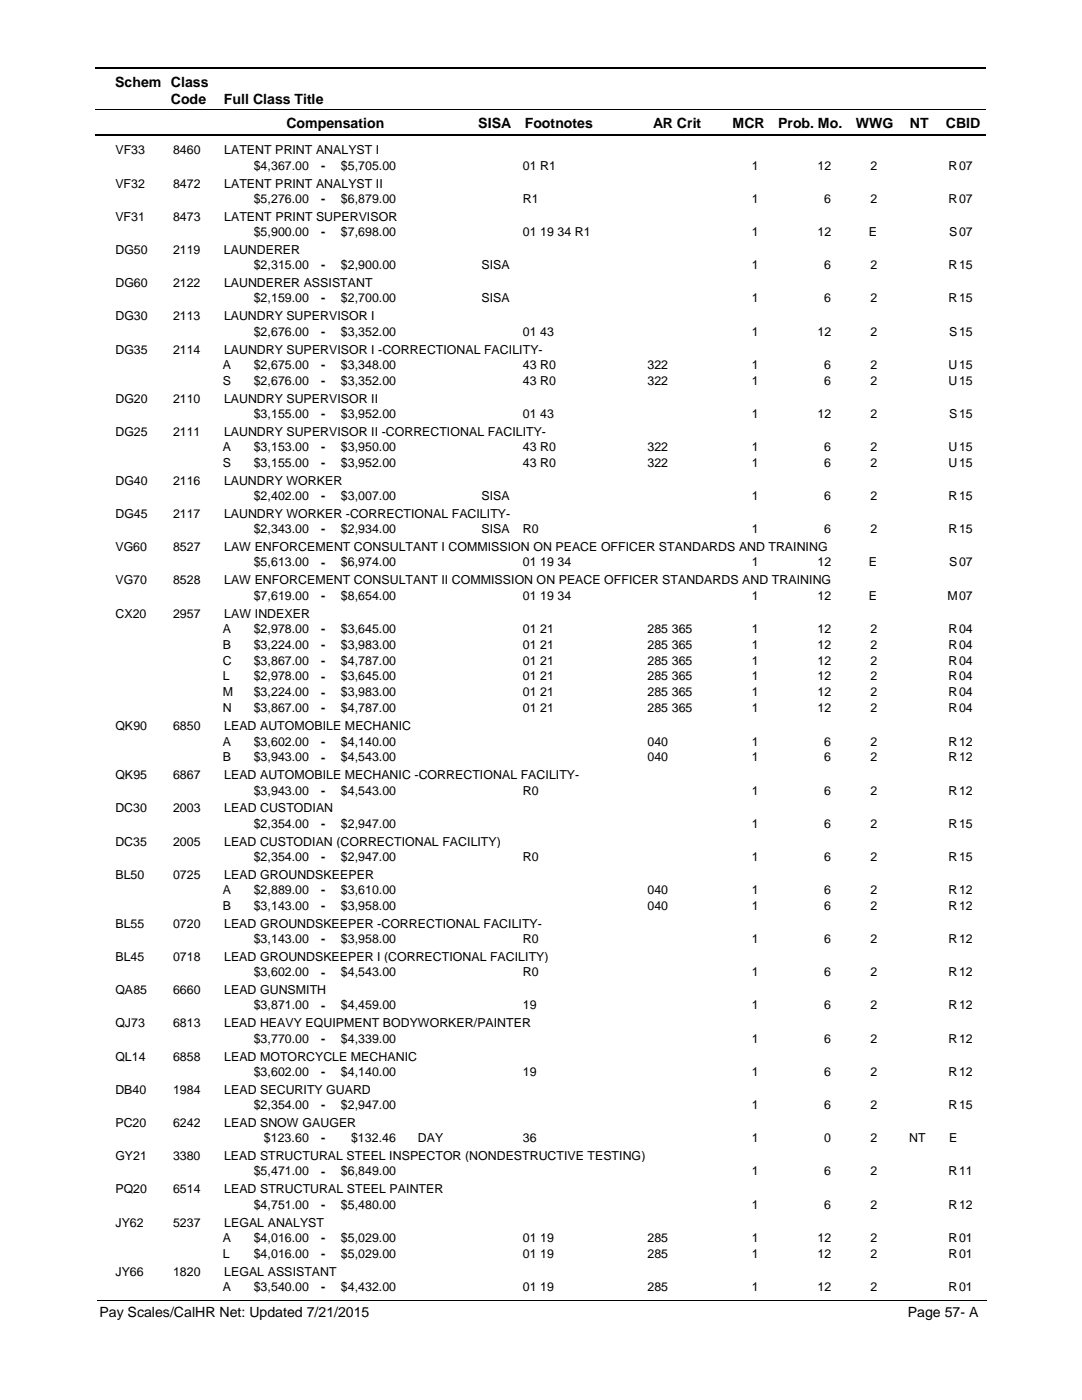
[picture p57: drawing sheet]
<svg xmlns="http://www.w3.org/2000/svg" width="216mm" height="279mm" viewBox="0 0 216 279" stroke-linecap="round" stroke-linejoin="round" font-family="sans-serif">
<defs><g id="words">
<g font-size="2.8">
<text x="23" y="17.3">Schem Class</text>
<text x="34.1" y="20.7">Code</text>
<text x="44.7" y="20.7">Full Class Title</text>
<text x="57.2" y="25.6">Compensation</text>
<text x="95.4" y="25.6">SISA</text>
<text x="104.7" y="25.6">Footnotes</text>
<text x="130.3" y="25.6">AR Crit</text>
<text x="146.2" y="25.6">MCR</text>
<text x="155.3" y="25.6">Prob. Mo.</text>
<text x="170.8" y="25.6">WWG</text>
<text x="181.5" y="25.6">NT</text>
<text x="188.7" y="25.6">CBID</text>
<text x="19.9" y="262.9">Pay Scales/CalHR Net: Updated 7/21/2015</text>
<text x="181.1" y="262.9">Page 57- A</text>
</g>
<g font-size="2.5">
<text x="23" y="30.8">VF33</text>
<text x="34.5" y="30.8">8460</text>
<text x="44.7" y="30.8">LATENT PRINT ANALYST I</text>
<text x="50.6" y="33.9">$4,367.00</text>
<text x="64.1" y="33.9">-</text>
<text x="68" y="33.9">$5,705.00</text>
<text x="104.3" y="33.9">01 R1</text>
<text x="150" y="33.9">1</text>
<text x="163.1" y="33.9">12</text>
<text x="173.7" y="33.9">2</text>
<text x="189.3" y="33.9">R</text>
<text x="191.4" y="33.9">07</text>
<text x="23" y="37.4">VF32</text>
<text x="34.5" y="37.4">8472</text>
<text x="44.7" y="37.4">LATENT PRINT ANALYST II</text>
<text x="50.6" y="40.5">$5,276.00</text>
<text x="64.1" y="40.5">-</text>
<text x="68" y="40.5">$6,879.00</text>
<text x="104.3" y="40.5">R1</text>
<text x="150" y="40.5">1</text>
<text x="164.5" y="40.5">6</text>
<text x="173.7" y="40.5">2</text>
<text x="189.3" y="40.5">R</text>
<text x="191.4" y="40.5">07</text>
<text x="23" y="44">VF31</text>
<text x="34.5" y="44">8473</text>
<text x="44.7" y="44">LATENT PRINT SUPERVISOR</text>
<text x="50.6" y="47.1">$5,900.00</text>
<text x="64.1" y="47.1">-</text>
<text x="68" y="47.1">$7,698.00</text>
<text x="104.3" y="47.1">01 19 34 R1</text>
<text x="150" y="47.1">1</text>
<text x="163.1" y="47.1">12</text>
<text x="173.4" y="47.1">E</text>
<text x="189.4" y="47.1">S</text>
<text x="191.4" y="47.1">07</text>
<text x="23" y="50.7">DG50</text>
<text x="34.5" y="50.7">2119</text>
<text x="44.7" y="50.7">LAUNDERER</text>
<text x="50.6" y="53.7">$2,315.00</text>
<text x="64.1" y="53.8">-</text>
<text x="68" y="53.7">$2,900.00</text>
<text x="96.1" y="53.7">SISA</text>
<text x="150" y="53.7">1</text>
<text x="164.5" y="53.7">6</text>
<text x="173.7" y="53.7">2</text>
<text x="189.3" y="53.7">R</text>
<text x="191.4" y="53.7">15</text>
<text x="23" y="57.3">DG60</text>
<text x="34.5" y="57.3">2122</text>
<text x="44.7" y="57.3">LAUNDERER ASSISTANT</text>
<text x="23" y="63.9">DG30</text>
<text x="34.5" y="63.9">2113</text>
<text x="44.7" y="63.9">LAUNDRY SUPERVISOR I</text>
<text x="50.6" y="60.3">$2,159.00</text>
<text x="64.1" y="60.4">-</text>
<text x="68" y="60.3">$2,700.00</text>
<text x="96.1" y="60.3">SISA</text>
<text x="150" y="60.3">1</text>
<text x="164.5" y="60.3">6</text>
<text x="173.7" y="60.3">2</text>
<text x="189.3" y="60.3">R</text>
<text x="191.4" y="60.3">15</text>
<text x="23" y="70.5">DG35</text>
<text x="34.5" y="70.5">2114</text>
<text x="44.7" y="70.5">LAUNDRY SUPERVISOR I -CORRECTIONAL FACILITY-</text>
<text x="50.6" y="67">$2,676.00</text>
<text x="64.1" y="67">-</text>
<text x="68" y="67">$3,352.00</text>
<text x="104.3" y="67">01 43</text>
<text x="150" y="67">1</text>
<text x="163.1" y="67">12</text>
<text x="173.7" y="67">2</text>
<text x="189.4" y="67">S</text>
<text x="191.4" y="67">15</text>
<text x="44.5" y="73.6">A</text>
<text x="44.5" y="76.8">S</text>
<text x="50.6" y="73.6">$2,675.00</text>
<text x="50.6" y="76.8">$2,676.00</text>
<text x="64.1" y="73.6">-</text>
<text x="64.1" y="76.8">-</text>
<text x="68" y="76.8">$3,352.00</text>
<text x="68" y="73.6">$3,348.00</text>
<text x="104.3" y="76.8">43 R0</text>
<text x="104.3" y="73.6">43 R0</text>
<text x="129.2" y="76.8">322</text>
<text x="129.2" y="73.6">322</text>
<text x="150" y="73.6">1</text>
<text x="150" y="76.8">1</text>
<text x="164.5" y="73.6">6</text>
<text x="164.5" y="76.8">6</text>
<text x="173.7" y="76.8">2</text>
<text x="173.7" y="73.6">2</text>
<text x="189.3" y="73.6">U</text>
<text x="189.3" y="76.8">U</text>
<text x="191.4" y="73.6">15</text>
<text x="191.4" y="76.8">15</text>
<text x="23" y="80.3">DG20</text>
<text x="34.5" y="80.3">2110</text>
<text x="44.7" y="80.3">LAUNDRY SUPERVISOR II</text>
<text x="50.6" y="83.4">$3,155.00</text>
<text x="64.1" y="83.4">-</text>
<text x="68" y="83.4">$3,952.00</text>
<text x="104.3" y="83.4">01 43</text>
<text x="150" y="83.4">1</text>
<text x="163.1" y="83.4">12</text>
<text x="173.7" y="83.4">2</text>
<text x="189.4" y="83.4">S</text>
<text x="191.4" y="83.4">15</text>
<text x="23" y="87">DG25</text>
<text x="34.5" y="87">2111</text>
<text x="44.7" y="87">LAUNDRY SUPERVISOR II -CORRECTIONAL FACILITY-</text>
<text x="44.5" y="90">A</text>
<text x="44.5" y="93.2">S</text>
<text x="50.6" y="90">$3,153.00</text>
<text x="50.6" y="93.2">$3,155.00</text>
<text x="64.1" y="90">-</text>
<text x="64.1" y="93.2">-</text>
<text x="68" y="90">$3,950.00</text>
<text x="68" y="93.2">$3,952.00</text>
<text x="104.3" y="90">43 R0</text>
<text x="104.3" y="93.2">43 R0</text>
<text x="129.2" y="90">322</text>
<text x="129.2" y="93.2">322</text>
<text x="150" y="90">1</text>
<text x="150" y="93.2">1</text>
<text x="164.5" y="90">6</text>
<text x="164.5" y="93.2">6</text>
<text x="173.7" y="90">2</text>
<text x="173.7" y="93.2">2</text>
<text x="189.3" y="90">U</text>
<text x="189.3" y="93.2">U</text>
<text x="191.4" y="90">15</text>
<text x="191.4" y="93.2">15</text>
<text x="23" y="96.8">DG40</text>
<text x="34.5" y="96.8">2116</text>
<text x="44.7" y="96.8">LAUNDRY WORKER</text>
<text x="50.6" y="99.8">$2,402.00</text>
<text x="64.1" y="99.8">-</text>
<text x="68" y="99.8">$3,007.00</text>
<text x="96.1" y="99.8">SISA</text>
<text x="150" y="99.8">1</text>
<text x="164.5" y="99.8">6</text>
<text x="173.7" y="99.8">2</text>
<text x="189.3" y="99.8">R</text>
<text x="191.4" y="99.8">15</text>
<text x="23" y="103.4">DG45</text>
<text x="34.5" y="103.4">2117</text>
<text x="44.7" y="103.4">LAUNDRY WORKER -CORRECTIONAL FACILITY-</text>
<text x="50.6" y="106.4">$2,343.00</text>
<text x="64.1" y="106.4">-</text>
<text x="68" y="106.4">$2,934.00</text>
<text x="96.1" y="106.4">SISA</text>
<text x="104.3" y="106.4">R0</text>
<text x="150" y="106.4">1</text>
<text x="164.5" y="106.4">6</text>
<text x="173.7" y="106.4">2</text>
<text x="189.3" y="106.4">R</text>
<text x="191.4" y="106.4">15</text>
<text x="23" y="110">VG60</text>
<text x="34.5" y="110">8527</text>
<text x="44.7" y="110">LAW ENFORCEMENT CONSULTANT I COMMISSION ON PEACE OFFICER STANDARDS AND TRAINING</text>
<text x="50.6" y="113.1">$5,613.00</text>
<text x="64.1" y="113.1">-</text>
<text x="68" y="113.1">$6,974.00</text>
<text x="104.3" y="113.1">01 19 34</text>
<text x="150" y="113.1">1</text>
<text x="163.1" y="113.1">12</text>
<text x="173.4" y="113.1">E</text>
<text x="189.4" y="113.1">S</text>
<text x="191.4" y="113.1">07</text>
<text x="23" y="116.6">VG70</text>
<text x="34.5" y="116.6">8528</text>
<text x="44.7" y="116.6">LAW ENFORCEMENT CONSULTANT II COMMISSION ON PEACE OFFICER STANDARDS AND TRAINING</text>
<text x="50.6" y="119.7">$7,619.00</text>
<text x="64.1" y="119.7">-</text>
<text x="68" y="119.7">$8,654.00</text>
<text x="104.3" y="119.7">01 19 34</text>
<text x="150" y="119.7">1</text>
<text x="163.1" y="119.7">12</text>
<text x="173.4" y="119.7">E</text>
<text x="189.1" y="119.7">M</text>
<text x="191.4" y="119.7">07</text>
<text x="23" y="123.3">CX20</text>
<text x="34.5" y="123.3">2957</text>
<text x="44.7" y="123.3">LAW INDEXER</text>
<text x="44.5" y="126.3">A</text>
<text x="44.5" y="129.5">B</text>
<text x="50.6" y="126.3">$2,978.00</text>
<text x="50.6" y="129.5">$3,224.00</text>
<text x="64.1" y="126.3">-</text>
<text x="64.1" y="129.5">-</text>
<text x="68" y="126.3">$3,645.00</text>
<text x="68" y="129.5">$3,983.00</text>
<text x="104.3" y="126.3">01 21</text>
<text x="104.3" y="129.5">01 21</text>
<text x="129.2" y="126.3">285 365</text>
<text x="129.2" y="129.5">285 365</text>
<text x="150" y="126.3">1</text>
<text x="150" y="129.5">1</text>
<text x="163.1" y="126.3">12</text>
<text x="163.1" y="129.5">12</text>
<text x="173.7" y="126.3">2</text>
<text x="173.7" y="129.5">2</text>
<text x="189.3" y="126.3">R</text>
<text x="189.3" y="129.5">R</text>
<text x="191.4" y="126.3">04</text>
<text x="191.4" y="129.5">04</text>
<text x="44.5" y="132.6">C</text>
<text x="44.5" y="135.8">L</text>
<text x="50.6" y="132.6">$3,867.00</text>
<text x="50.6" y="135.8">$2,978.00</text>
<text x="64.1" y="132.7">-</text>
<text x="64.1" y="135.8">-</text>
<text x="68" y="135.8">$3,645.00</text>
<text x="68" y="132.6">$4,787.00</text>
<text x="104.3" y="135.8">01 21</text>
<text x="104.3" y="132.6">01 21</text>
<text x="129.2" y="135.8">285 365</text>
<text x="129.2" y="132.6">285 365</text>
<text x="150" y="132.6">1</text>
<text x="150" y="135.8">1</text>
<text x="163.1" y="132.6">12</text>
<text x="163.1" y="135.8">12</text>
<text x="173.7" y="135.8">2</text>
<text x="173.7" y="132.6">2</text>
<text x="189.3" y="132.6">R</text>
<text x="189.3" y="135.8">R</text>
<text x="191.4" y="132.6">04</text>
<text x="191.4" y="135.8">04</text>
<text x="44.5" y="139">M</text>
<text x="44.5" y="142.1">N</text>
<text x="50.6" y="139">$3,224.00</text>
<text x="50.6" y="142.1">$3,867.00</text>
<text x="64.1" y="139">-</text>
<text x="64.1" y="142.2">-</text>
<text x="68" y="139">$3,983.00</text>
<text x="68" y="142.1">$4,787.00</text>
<text x="104.3" y="139">01 21</text>
<text x="104.3" y="142.1">01 21</text>
<text x="129.2" y="139">285 365</text>
<text x="129.2" y="142.1">285 365</text>
<text x="150" y="142.1">1</text>
<text x="150" y="139">1</text>
<text x="163.1" y="139">12</text>
<text x="163.1" y="142.1">12</text>
<text x="173.7" y="139">2</text>
<text x="173.7" y="142.1">2</text>
<text x="189.3" y="142.1">R</text>
<text x="189.3" y="139">R</text>
<text x="191.4" y="139">04</text>
<text x="191.4" y="142.1">04</text>
<text x="23" y="145.7">QK90</text>
<text x="34.5" y="145.7">6850</text>
<text x="44.5" y="148.8">A</text>
<text x="44.7" y="145.7">LEAD AUTOMOBILE MECHANIC</text>
<text x="50.6" y="148.8">$3,602.00</text>
<text x="64.1" y="148.8">-</text>
<text x="68" y="148.8">$4,140.00</text>
<text x="129.2" y="148.8">040</text>
<text x="150" y="148.8">1</text>
<text x="164.5" y="148.8">6</text>
<text x="173.7" y="148.8">2</text>
<text x="189.3" y="148.8">R</text>
<text x="191.4" y="148.8">12</text>
<text x="23" y="155.5">QK95</text>
<text x="34.5" y="155.5">6867</text>
<text x="44.5" y="152">B</text>
<text x="44.7" y="155.5">LEAD AUTOMOBILE MECHANIC -CORRECTIONAL FACILITY-</text>
<text x="50.6" y="152">$3,943.00</text>
<text x="64.1" y="152">-</text>
<text x="68" y="152">$4,543.00</text>
<text x="129.2" y="152">040</text>
<text x="150" y="152">1</text>
<text x="164.5" y="152">6</text>
<text x="173.7" y="152">2</text>
<text x="189.3" y="152">R</text>
<text x="191.4" y="152">12</text>
<text x="50.6" y="158.6">$3,943.00</text>
<text x="64.1" y="158.6">-</text>
<text x="68" y="158.6">$4,543.00</text>
<text x="104.3" y="158.6">R0</text>
<text x="150" y="158.6">1</text>
<text x="164.5" y="158.6">6</text>
<text x="173.7" y="158.6">2</text>
<text x="189.3" y="158.6">R</text>
<text x="191.4" y="158.6">12</text>
<text x="23" y="162.1">DC30</text>
<text x="34.5" y="162.1">2003</text>
<text x="44.7" y="162.1">LEAD CUSTODIAN</text>
<text x="50.6" y="165.2">$2,354.00</text>
<text x="64.1" y="165.2">-</text>
<text x="68" y="165.2">$2,947.00</text>
<text x="150" y="165.2">1</text>
<text x="164.5" y="165.2">6</text>
<text x="173.7" y="165.2">2</text>
<text x="189.3" y="165.2">R</text>
<text x="191.4" y="165.2">15</text>
<text x="23" y="168.8">DC35</text>
<text x="34.5" y="168.8">2005</text>
<text x="44.7" y="168.8">LEAD CUSTODIAN (CORRECTIONAL FACILITY)</text>
<text x="50.6" y="171.8">$2,354.00</text>
<text x="64.1" y="171.9">-</text>
<text x="68" y="171.8">$2,947.00</text>
<text x="104.3" y="171.8">R0</text>
<text x="150" y="171.8">1</text>
<text x="164.5" y="171.8">6</text>
<text x="173.7" y="171.8">2</text>
<text x="189.3" y="171.8">R</text>
<text x="191.4" y="171.8">15</text>
<text x="23" y="175.4">BL50</text>
<text x="34.5" y="175.4">0725</text>
<text x="44.5" y="178.4">A</text>
<text x="44.7" y="175.4">LEAD GROUNDSKEEPER</text>
<text x="50.6" y="178.4">$2,889.00</text>
<text x="64.1" y="178.5">-</text>
<text x="68" y="178.4">$3,610.00</text>
<text x="129.2" y="178.4">040</text>
<text x="150" y="178.4">1</text>
<text x="164.5" y="178.4">6</text>
<text x="173.7" y="178.4">2</text>
<text x="189.3" y="178.4">R</text>
<text x="191.4" y="178.4">12</text>
<text x="23" y="185.2">BL55</text>
<text x="34.5" y="185.2">0720</text>
<text x="44.5" y="181.6">B</text>
<text x="44.7" y="185.2">LEAD GROUNDSKEEPER -CORRECTIONAL FACILITY-</text>
<text x="50.6" y="181.6">$3,143.00</text>
<text x="64.1" y="181.6">-</text>
<text x="68" y="181.6">$3,958.00</text>
<text x="129.2" y="181.6">040</text>
<text x="150" y="181.6">1</text>
<text x="164.5" y="181.6">6</text>
<text x="173.7" y="181.6">2</text>
<text x="189.3" y="181.6">R</text>
<text x="191.4" y="181.6">12</text>
<text x="23" y="191.8">BL45</text>
<text x="34.5" y="191.8">0718</text>
<text x="44.7" y="191.8">LEAD GROUNDSKEEPER I (CORRECTIONAL FACILITY)</text>
<text x="50.6" y="188.2">$3,143.00</text>
<text x="64.1" y="188.3">-</text>
<text x="68" y="188.2">$3,958.00</text>
<text x="104.3" y="188.2">R0</text>
<text x="150" y="188.2">1</text>
<text x="164.5" y="188.2">6</text>
<text x="173.7" y="188.2">2</text>
<text x="189.3" y="188.2">R</text>
<text x="191.4" y="188.2">12</text>
<text x="50.6" y="194.9">$3,602.00</text>
<text x="64.1" y="194.9">-</text>
<text x="68" y="194.9">$4,543.00</text>
<text x="104.3" y="194.9">R0</text>
<text x="150" y="194.9">1</text>
<text x="164.5" y="194.9">6</text>
<text x="173.7" y="194.9">2</text>
<text x="189.3" y="194.9">R</text>
<text x="191.4" y="194.9">12</text>
<text x="23" y="198.4">QA85</text>
<text x="34.5" y="198.4">6660</text>
<text x="44.7" y="198.4">LEAD GUNSMITH</text>
<text x="50.6" y="201.5">$3,871.00</text>
<text x="64.1" y="201.5">-</text>
<text x="68" y="201.5">$4,459.00</text>
<text x="104.3" y="201.5">19</text>
<text x="150" y="201.5">1</text>
<text x="164.5" y="201.5">6</text>
<text x="173.7" y="201.5">2</text>
<text x="189.3" y="201.5">R</text>
<text x="191.4" y="201.5">12</text>
<text x="23" y="205">QJ73</text>
<text x="34.5" y="205">6813</text>
<text x="44.7" y="205">LEAD HEAVY EQUIPMENT BODYWORKER/PAINTER</text>
<text x="50.6" y="208.1">$3,770.00</text>
<text x="64.1" y="208.1">-</text>
<text x="68" y="208.1">$4,339.00</text>
<text x="150" y="208.1">1</text>
<text x="164.5" y="208.1">6</text>
<text x="173.7" y="208.1">2</text>
<text x="189.3" y="208.1">R</text>
<text x="191.4" y="208.1">12</text>
<text x="23" y="211.7">QL14</text>
<text x="34.5" y="211.7">6858</text>
<text x="44.7" y="211.7">LEAD MOTORCYCLE MECHANIC</text>
<text x="50.6" y="214.7">$3,602.00</text>
<text x="64.1" y="214.8">-</text>
<text x="68" y="214.7">$4,140.00</text>
<text x="104.3" y="214.7">19</text>
<text x="150" y="214.7">1</text>
<text x="164.5" y="214.7">6</text>
<text x="173.7" y="214.7">2</text>
<text x="189.3" y="214.7">R</text>
<text x="191.4" y="214.7">12</text>
<text x="23" y="218.3">DB40</text>
<text x="34.5" y="218.3">1984</text>
<text x="44.7" y="218.3">LEAD SECURITY GUARD</text>
<text x="50.6" y="221.3">$2,354.00</text>
<text x="64.1" y="221.4">-</text>
<text x="68" y="221.3">$2,947.00</text>
<text x="150" y="221.3">1</text>
<text x="164.5" y="221.3">6</text>
<text x="173.7" y="221.3">2</text>
<text x="189.3" y="221.3">R</text>
<text x="191.4" y="221.3">15</text>
<text x="23" y="224.9">PC20</text>
<text x="34.5" y="224.9">6242</text>
<text x="44.7" y="224.9">LEAD SNOW GAUGER</text>
<text x="52.7" y="228">$123.60</text>
<text x="64.1" y="228">-</text>
<text x="70" y="228">$132.46</text>
<text x="83.4" y="228">DAY</text>
<text x="104.3" y="228">36</text>
<text x="150" y="228">1</text>
<text x="164.5" y="228">0</text>
<text x="173.7" y="228">2</text>
<text x="181.4" y="228">NT</text>
<text x="189.4" y="228">E</text>
<text x="23" y="231.5">GY21</text>
<text x="34.5" y="231.5">3380</text>
<text x="44.7" y="231.5">LEAD STRUCTURAL STEEL INSPECTOR (NONDESTRUCTIVE TESTING)</text>
<text x="23" y="238.2">PQ20</text>
<text x="34.5" y="238.2">6514</text>
<text x="44.7" y="238.2">LEAD STRUCTURAL STEEL PAINTER</text>
<text x="50.6" y="234.6">$5,471.00</text>
<text x="64.1" y="234.6">-</text>
<text x="68" y="234.6">$6,849.00</text>
<text x="150" y="234.6">1</text>
<text x="164.5" y="234.6">6</text>
<text x="173.7" y="234.6">2</text>
<text x="189.3" y="234.6">R</text>
<text x="191.4" y="234.6">11</text>
<text x="23" y="244.8">JY62</text>
<text x="34.5" y="244.8">5237</text>
<text x="44.7" y="244.8">LEGAL ANALYST</text>
<text x="50.6" y="241.2">$4,751.00</text>
<text x="64.1" y="241.2">-</text>
<text x="68" y="241.2">$5,480.00</text>
<text x="150" y="241.2">1</text>
<text x="164.5" y="241.2">6</text>
<text x="173.7" y="241.2">2</text>
<text x="189.3" y="241.2">R</text>
<text x="191.4" y="241.2">12</text>
<text x="44.5" y="247.8">A</text>
<text x="44.5" y="251">L</text>
<text x="50.6" y="247.8">$4,016.00</text>
<text x="50.6" y="251">$4,016.00</text>
<text x="64.1" y="247.9">-</text>
<text x="64.1" y="251">-</text>
<text x="68" y="247.8">$5,029.00</text>
<text x="68" y="251">$5,029.00</text>
<text x="104.3" y="247.8">01 19</text>
<text x="104.3" y="251">01 19</text>
<text x="129.2" y="247.8">285</text>
<text x="129.2" y="251">285</text>
<text x="150" y="247.8">1</text>
<text x="150" y="251">1</text>
<text x="163.1" y="247.8">12</text>
<text x="163.1" y="251">12</text>
<text x="173.7" y="247.8">2</text>
<text x="173.7" y="251">2</text>
<text x="189.3" y="247.8">R</text>
<text x="189.3" y="251">R</text>
<text x="191.4" y="247.8">01</text>
<text x="191.4" y="251">01</text>
<text x="23" y="254.6">JY66</text>
<text x="34.5" y="254.6">1820</text>
<text x="44.5" y="257.6">A</text>
<text x="44.7" y="254.6">LEGAL ASSISTANT</text>
<text x="50.6" y="257.6">$3,540.00</text>
<text x="64.1" y="257.7">-</text>
<text x="68" y="257.6">$4,432.00</text>
<text x="104.3" y="257.6">01 19</text>
<text x="129.2" y="257.6">285</text>
<text x="150" y="257.6">1</text>
<text x="163.1" y="257.6">12</text>
<text x="173.7" y="257.6">2</text>
<text x="189.3" y="257.6">R</text>
<text x="191.4" y="257.6">01</text>
</g>
</g></defs>
<path d="M19 13.5h177.8M19 27h177.8" fill="none" stroke="#000" stroke-width=".36"/>
<path d="M19 21.8h177.8" fill="none" stroke="#000" stroke-width=".2"/>
<g fill="#fff">
<path d="M46.9 31.2h16.3v3h-16.3z"/>
<path d="M191 31.2h4.2v3h-4.2z"/>
<path d="M46.9 37.8h16.3v3h-16.3z"/>
<path d="M191 37.8h4.2v3h-4.2z"/>
<path d="M46.9 44.5h16.3v3h-16.3z"/>
<path d="M191 44.5h4.2v3h-4.2z"/>
<path d="M46.9 51.1h16.3v3h-16.3z"/>
<path d="M191 51.1h4.2v3h-4.2z"/>
<path d="M46.9 57.7h16.3v3h-16.3z"/>
<path d="M191 57.7h4.2v3h-4.2z"/>
<path d="M46.9 64.3h16.3v3h-16.3z"/>
<path d="M191 64.3h4.2v3h-4.2z"/>
<path d="M46.9 71h16.3v3h-16.3z"/>
<path d="M191 71h4.2v3h-4.2z"/>
<path d="M46.9 74.1h16.3v3h-16.3z"/>
<path d="M191 74.1h4.2v3h-4.2z"/>
<path d="M46.9 80.8h16.3v2.9h-16.3z"/>
<path d="M191 80.8h4.2v2.9h-4.2z"/>
<path d="M46.9 87.4h16.3v3h-16.3z"/>
<path d="M191 87.4h4.2v3h-4.2z"/>
<path d="M46.9 90.6h16.3v2.9h-16.3z"/>
<path d="M191 90.6h4.2v2.9h-4.2z"/>
<path d="M46.9 97.2h16.3v3h-16.3z"/>
<path d="M191 97.2h4.2v3h-4.2z"/>
<path d="M46.9 103.8h16.3v3h-16.3z"/>
<path d="M191 103.8h4.2v3h-4.2z"/>
<path d="M46.9 110.4h16.3v3h-16.3z"/>
<path d="M191 110.4h4.2v3h-4.2z"/>
<path d="M46.9 117.1h16.3v2.9h-16.3z"/>
<path d="M191 117.1h4.2v2.9h-4.2z"/>
<path d="M46.9 123.7h16.3v2.9h-16.3z"/>
<path d="M191 123.7h4.2v2.9h-4.2z"/>
<path d="M46.9 126.8h16.3v3h-16.3z"/>
<path d="M191 126.8h4.2v3h-4.2z"/>
<path d="M46.9 130h16.3v3h-16.3z"/>
<path d="M191 130h4.2v3h-4.2z"/>
<path d="M46.9 133.2h16.3v2.9h-16.3z"/>
<path d="M191 133.2h4.2v2.9h-4.2z"/>
<path d="M46.9 136.3h16.3v3h-16.3z"/>
<path d="M191 136.3h4.2v3h-4.2z"/>
<path d="M46.9 139.5h16.3v3h-16.3z"/>
<path d="M191 139.5h4.2v3h-4.2z"/>
<path d="M46.9 146.2h16.3v2.9h-16.3z"/>
<path d="M191 146.2h4.2v2.9h-4.2z"/>
<path d="M46.9 149.3h16.3v3h-16.3z"/>
<path d="M191 149.3h4.2v3h-4.2z"/>
<path d="M46.9 155.9h16.3v3h-16.3z"/>
<path d="M191 155.9h4.2v3h-4.2z"/>
<path d="M46.9 162.6h16.3v2.9h-16.3z"/>
<path d="M191 162.6h4.2v2.9h-4.2z"/>
<path d="M46.9 169.2h16.3v3h-16.3z"/>
<path d="M191 169.2h4.2v3h-4.2z"/>
<path d="M46.9 175.8h16.3v3h-16.3z"/>
<path d="M191 175.8h4.2v3h-4.2z"/>
<path d="M46.9 179h16.3v2.9h-16.3z"/>
<path d="M191 179h4.2v2.9h-4.2z"/>
<path d="M46.9 185.6h16.3v3h-16.3z"/>
<path d="M191 185.6h4.2v3h-4.2z"/>
<path d="M46.9 192.2h16.3v3h-16.3z"/>
<path d="M191 192.2h4.2v3h-4.2z"/>
<path d="M46.9 198.8h16.3v3h-16.3z"/>
<path d="M191 198.8h4.2v3h-4.2z"/>
<path d="M46.9 205.5h16.3v2.9h-16.3z"/>
<path d="M191 205.5h4.2v2.9h-4.2z"/>
<path d="M46.9 212.1h16.3v3h-16.3z"/>
<path d="M191 212.1h4.2v3h-4.2z"/>
<path d="M46.9 218.7h16.3v3h-16.3z"/>
<path d="M191 218.7h4.2v3h-4.2z"/>
<path d="M46.9 225.3h16.3v3h-16.3z"/>
<path d="M191 225.3h4.2v3h-4.2z"/>
<path d="M46.9 232h16.3v2.9h-16.3z"/>
<path d="M191 232h4.2v2.9h-4.2z"/>
<path d="M46.9 238.6h16.3v3h-16.3z"/>
<path d="M191 238.6h4.2v3h-4.2z"/>
<path d="M46.9 245.2h16.3v3h-16.3z"/>
<path d="M191 245.2h4.2v3h-4.2z"/>
<path d="M46.9 248.4h16.3v3h-16.3z"/>
<path d="M191 248.4h4.2v3h-4.2z"/>
<path d="M46.9 255h16.3v3h-16.3z"/>
<path d="M191 255h4.2v3h-4.2z"/>
</g>
<path d="M19.4 259.6h177.4" fill="none" stroke="#000" stroke-width=".2"/>
<use href="#words"/>
</svg>
